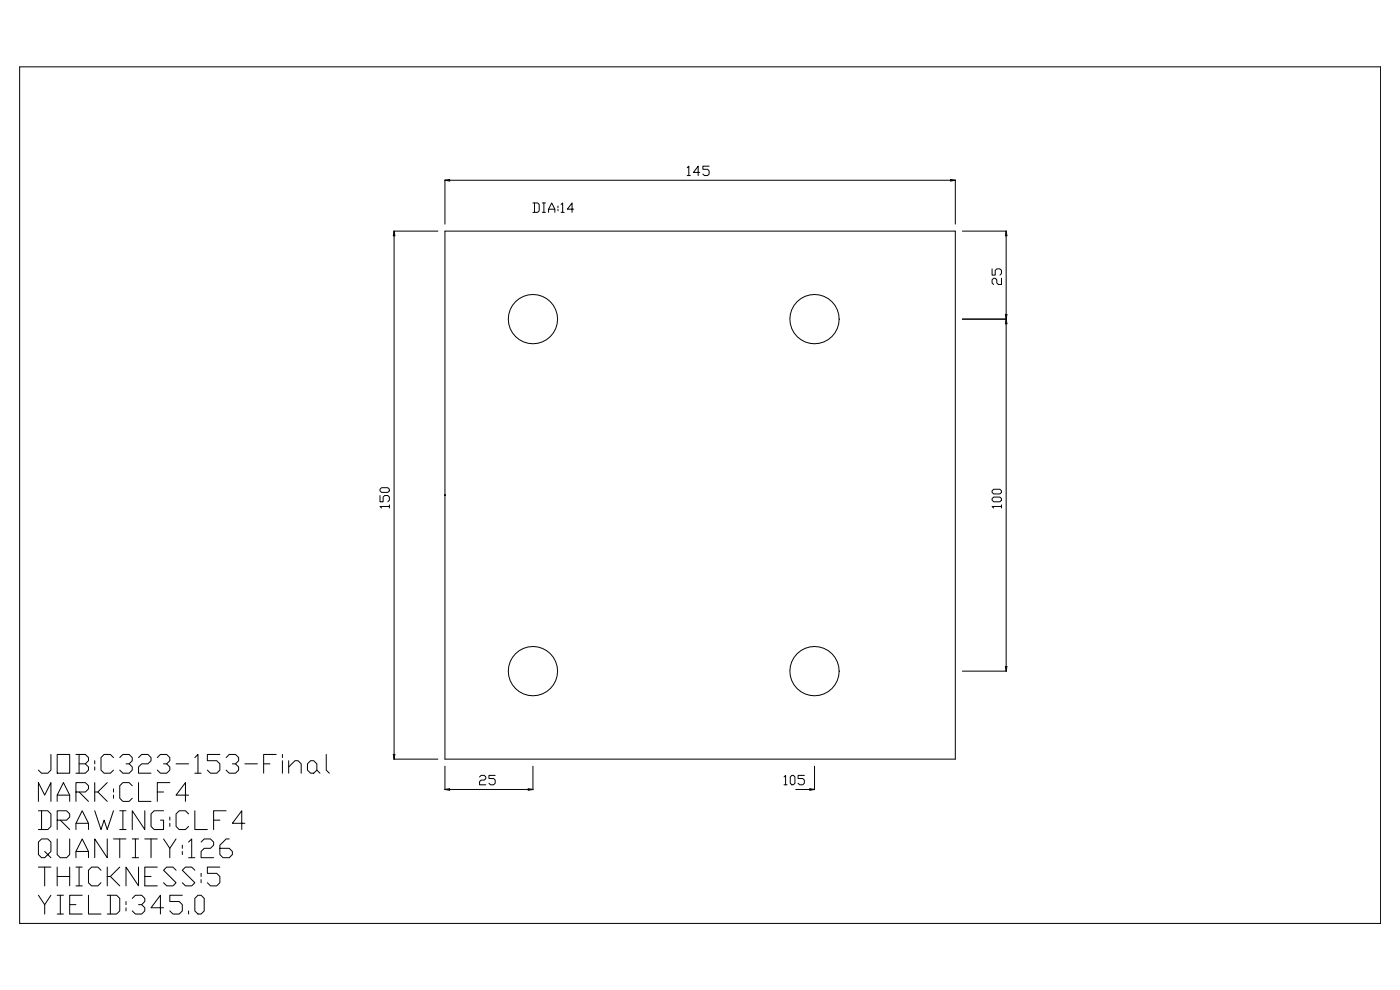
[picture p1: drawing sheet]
<svg xmlns="http://www.w3.org/2000/svg" width="420mm" height="297mm" viewBox="0 0 420 297" stroke-linecap="round" stroke-linejoin="round" font-family="sans-serif">
<g fill="none" stroke="#000" stroke-width=".3">
<path d="M5.9 20h408.1v256.9h-408.1zM133.4 54v13.2M133.4 54.1h153.1M133.4 54.1l1.4-.3v.5zM206.1 50.3l.5-.5v2.8M206.1 52.6h.9M209.8 51.7h-1.8l1.4-1.9v2.8M212.7 49.8h-1.9v1h1.4l.5 .4v1l-.5 .4h-.9l-.5-.4M285.1 53.8l1.4 .3-1.4 .2zM286.5 54v13.2M118.1 69.3h13.2M118.2 69.3v158.3"/>
<path d="M118.2 69.3l.2 1.4h-.5zM133.4 69.3h153.1v158.3h-153.1zM159.8 60.9h1.4l.5 .4v1.9l-.5 .5h-1.4M160.3 60.9v2.8M162.6 60.9h1M162.6 63.7h1M163.1 60.9v2.8M164.5 63.7v-1l1-1.8 .9 1.8v1M164.5 62.7h1.9M167.3 61.8v.5M167.3 62.7v.5M168.3 61.3l.4-.4v2.8"/>
<path d="M168.3 63.7h.9M172 62.7h-1.9l1.5-1.8v2.8M288.6 69.3h13.2M301.7 69.3l.3 1.4h-.5zM301.7 69.3v131.9M288.6 95.7h13.2M297.5 80.6v1.9h1v-1.4l.4-.5h1l.4 .5v.9l-.4 .5M300.3 83.4v1.9h-.9l-.5-.5v-.9l-.4-.5h-.5l-.5 .5v.9l.5 .5M301.5 94.3h.5l-.5 2.8h.5zM114 148.6v1.9h.9v-1.4l.5-.5h.9l.5 .5v.9l-.5 .5M114.4 146.2h1.9l.5 .5v.5l-.5 .4h-1.9l-.4-.4v-.5zM116.8 151.9h-2.8l.4 .4"/>
<path d="M116.8 151.4v.9M133.3 148.5h.2M133.5 148.5h-.1M297.5 149.5l.5-.4h1.9l.4 .4v.5l-.4 .5h-1.9l-.5-.5zM297.5 147.2l.5-.5h1.9l.4 .5v.4l-.4 .5h-1.9l-.5-.5zM300.3 151.9h-2.8l.5 .4M300.3 151.4v.9M301.5 199.8h.5l-.3 1.4zM288.6 201.2h13.2M15.3 226.2v4.7l-1 1h-1.8l-1-1M17.1 226.2h3.8v5.7h-3.8zM17.1 238.4h3.8"/>
<path d="M22.8 237.5h2.8l.9-1v-.9l-.9-.9h-2.8v5.6M22.8 226.2h2.8l.9 1v.9l-.9 .9M23.7 229h1.9l.9 1v.9l-.9 1h-2.8M23.7 226.2v5.7M23.7 237.5l2.8 2.8M28.4 228.1v.9M28.4 230v.9M28.4 234.7v5.6M29.3 237.5l2.9 2.8M32.2 234.7l-2.9 2.8h-.9M34 227.2l-.9-1h-1.9l-.9 1v3.7l.9 1h1.9l.9-1M34 236.5v1"/>
<path d="M34 238.4v1M35.9 227.2l1-1h1.8l1 1v.9l-1 .9h-.9M38.7 229l1 1v.9l-1 1h-1.8l-1-1M39.7 235.6l-1-.9h-1.8l-1 .9v3.8l1 .9h1.8l1-.9M41.5 234.7v5.6h3.8M41.5 227.2l1-1h1.9l.9 1v.9l-.9 .9h-1.9l-1 1v1.9h3.8M47.2 227.2l.9-1h1.9l.9 1v.9l-.9 .9h-1M47.2 237.5h1.8M50 229l.9 1v.9l-.9 1h-1.9l-.9-1M50.9 234.7h-3.7v5.6M52.8 229h3.8M56.6 238.4h-3.8l2.8-3.7v5.6"/>
<path d="M58.4 227.2l1-1v5.7M58.4 231.9h1.9M65.9 226.2h-3.7v1.9h2.8l.9 .9v1.9l-.9 1h-1.9l-.9-1M67.8 227.2l1-1h1.8l1 1v.9l-1 .9h-.9M70.6 229l1 1v.9l-1 1h-1.8l-1-1M73.4 229h3.8M79.1 229h1.8M82.8 226.2h-3.7v5.7M84.7 226.2v1M84.7 228.1v3.8M86.6 230l1.9-1.9h.9l.9 .9v2.9M86.6 228.1v3.8"/>
<path d="M93.1 228.1h1l.9 .9v1.9l-.9 1h-1l-.9-1v-1.9zM95 230.9l1 1M97.8 226.2v4.7l1 1M117.9 226.2h.5l-.2 1.4zM118.1 227.6h13.2M133.4 229.7v7.1M133.4 236.7l1.4-.2v.5zM133.4 236.7h26.4M143.8 233l.5-.5h.9l.5 .5v.4l-.5 .5h-.9l-.5 .5v.9h1.9M148.5 232.5h-1.9v.9h1.4l.5 .5v1l-.5 .4h-.9l-.5-.4M158.4 236.5l1.4 .2-1.4 .3zM159.8 229.7v7.1"/>
<path d="M235.1 233l.5-.5v2.8M235.1 235.3h1M237 233l.5-.5h.4l.5 .5v1.9l-.5 .4h-.4l-.5-.4zM238.6 236.7h5.7M241.2 232.5h-1.9v.9h1.5l.4 .5v1l-.4 .4h-1l-.5-.4M242.9 236.5l1.4 .2-1.4 .3zM244.3 229.7v7.1M11.5 243.1h2.8l1 1v3.7l-1 .9h-2.8M11.5 240.3v-5.6l1.9 3.7 1.9-3.7v5.6M12.5 243.1v5.6M13.4 255.3l.9 1-.9 .9h-.9l-1-.9v-3.8l1-.9h1.8l1 .9v2.8l-1 1 1 .9M17.1 251.6v4.7l1 .9h1.9l.9-.9v-4.7"/>
<path d="M17.1 245.9h2.9l.9-.9v-.9l-.9-1h-2.9v5.6M17.1 240.3v-1.9l1.9-3.7 1.9 3.7v1.9M18.1 245.9l2.8 2.8M22.8 257.2v-1.9l1.9-3.7 1.8 3.7v1.9M22.8 248.7v-1.8l1.9-3.8 1.8 3.8v1.8M22.8 255.3h3.7M22.8 246.9h3.7M28.4 243.1l1.9 5.6 .9-2.8 1 2.8 1.8-5.6M32.2 251.6v5.6l-3.8-5.6v5.6M34 251.6h3.8M35.9 251.6v5.6M35.9 243.1h1.9"/>
<path d="M35.9 248.7h1.9M36.9 243.1v5.6M39.7 251.6h1.8M39.7 257.2h1.8M40.6 251.6v5.6M43.4 243.1v5.6l-3.7-5.6v5.6M43.4 251.6h3.8M45.3 251.6v5.6M49 251.6l1.9 2.8v2.8M49 243.1h-2.8l-.9 1v3.7l.9 .9h2.8v-2.8h-.9M50.9 245v.9M50.9 246.9v.9"/>
<path d="M52.8 251.6l-1.9 2.8M54.7 253.4v1M54.7 255.3v1M56.6 252.5l.9-.9v5.6M56.6 244.1l-1-1h-1.9l-.9 1v3.7l.9 .9h1.9l1-.9M56.6 257.2h1.8M58.4 243.1v5.6h3.8M60.3 252.5l.9-.9h1.9l1 .9v.9l-1 1h-1.9l-.9 .9v1.9h3.8M64.1 245.9h1.8M67.8 243.1h-3.7v5.6M68.8 251.6h-1l-1.9 1.8v2.9l1 .9h1.9l.9-.9v-1l-.9-.9h-2.9M73.4 246.9h-3.7l2.8-3.8v5.6"/>
<path d="M11.5 268.4l1.9 2.9v2.8M11.5 260h3.8M13.4 260v5.6M15.3 268.4l-1.9 2.9M17.1 268.4h1.9M17.1 274.1h1.9M17.1 260v5.6M17.1 262.8h3.8M18.1 268.4v5.7M20.9 271.3h1.9M20.9 260v5.6M22.8 260h1.9"/>
<path d="M22.8 265.6h1.9M23.7 260v5.6M24.7 268.4h-3.8v5.7h3.8M26.5 268.4v5.7h3.8M30.3 260.9l-1-.9h-1.8l-1 .9v3.8l1 .9h1.8l1-.9M32.2 268.4h2.8l.9 1v3.7l-.9 1h-2.8M32.2 260v5.6M33.1 268.4v5.7M33.1 262.8l2.8 2.8M35.9 260l-2.8 2.8h-.9M37.8 270.3v1M37.8 272.2v.9"/>
<path d="M39.7 269.4l.9-1h1.9l.9 1v.9l-.9 1h-1M41.5 260v5.6l-3.7-5.6v5.6M42.5 271.3l.9 .9v.9l-.9 1h-1.9l-.9-1M43.4 262.8h1.9M47.2 260h-3.8v5.6h3.8M49 272.2h-3.7l2.8-3.8v5.7M52.8 260.9l-.9-.9h-1.9l-1 .9 3.8 3.8-.9 .9h-1.9l-1-.9M54.7 268.4h-3.8v1.9h2.8l1 1v1.8l-1 1h-1.8l-1-1M56.6 273.1v1M58.4 260.9l-.9-.9h-1.9l-.9 .9 3.7 3.8-.9 .9h-1.9l-.9-.9M59.4 268.4h.9l.9 1v3.7l-.9 1h-.9l-1-1v-3.7zM60.3 261.9v.9"/>
<path d="M60.3 263.8v.9M65.9 260h-3.7v1.9h2.8l.9 .9v1.9l-.9 .9h-1.9l-.9-.9"/>
<circle cx="159.8" cy="95.7" r="7.4"/>
<circle cx="244.3" cy="95.7" r="7.4"/>
<circle cx="133.4" cy="148.5" r=".11"/>
<circle cx="159.8" cy="201.2" r="7.4"/>
<circle cx="244.3" cy="201.2" r="7.4"/>
</g>
</svg>
